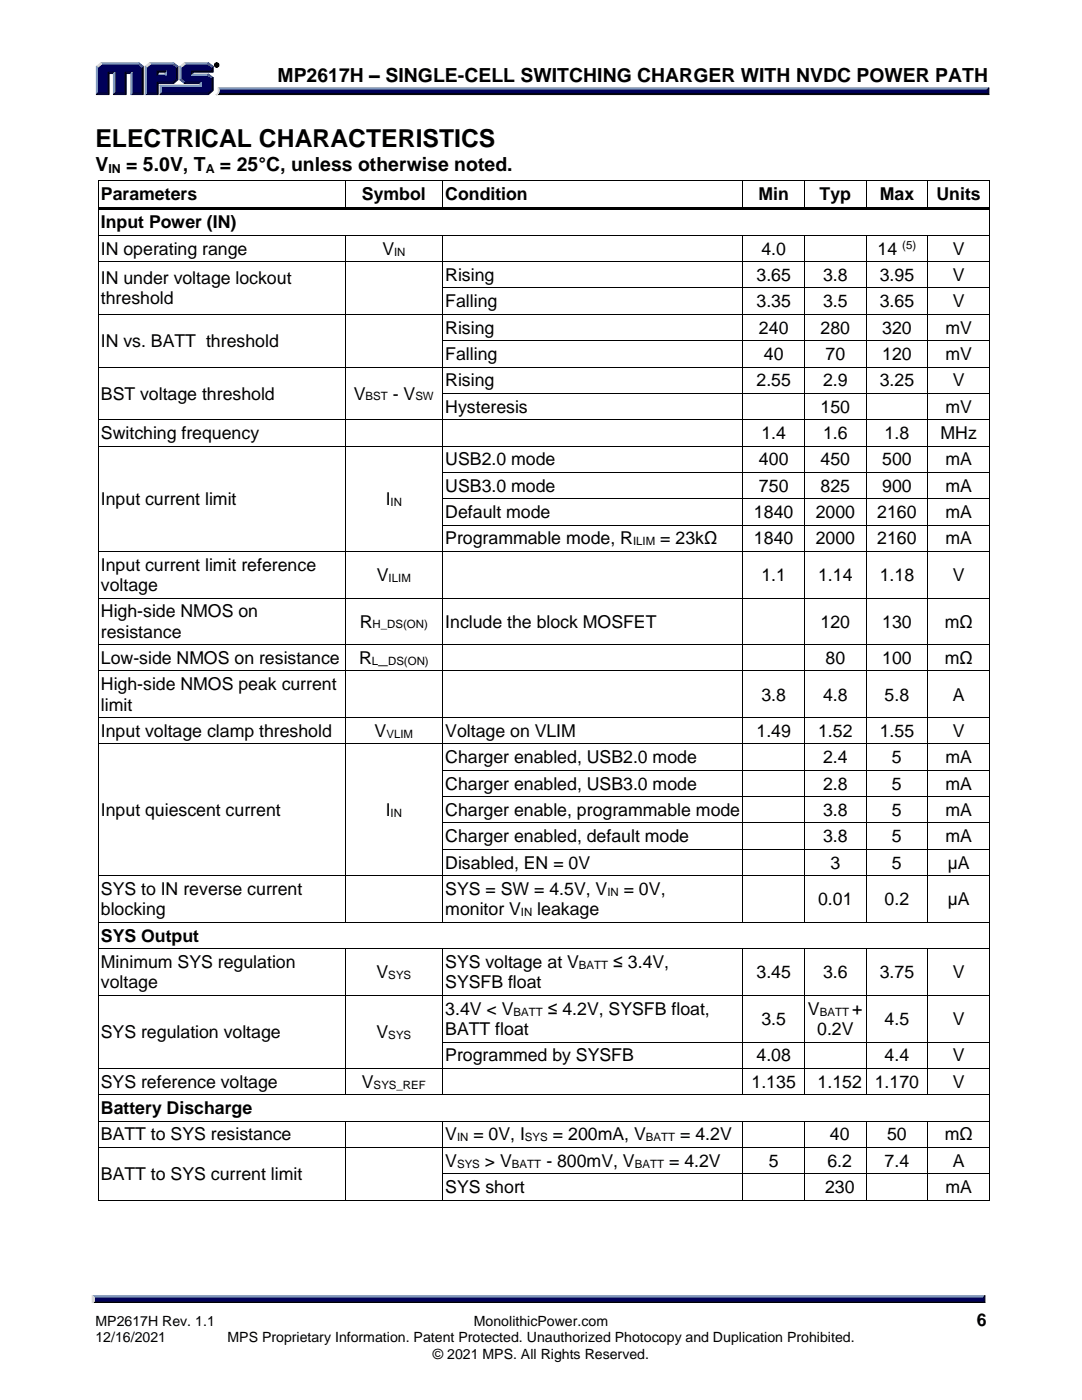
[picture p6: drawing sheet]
<svg xmlns="http://www.w3.org/2000/svg" width="216mm" height="279mm" viewBox="0 0 216 279" stroke-linecap="round" stroke-linejoin="round" font-family="sans-serif">
<defs><g id="words">
<text font-size="4.9" x="19" y="29.4">ELECTRICAL CHARACTERISTICS</text>
<g font-size="3.9">
<text x="55.4" y="16.3">MP2617H – SINGLE-CELL SWITCHING CHARGER WITH NVDC POWER PATH</text>
<text x="19" y="34.1">V</text>
<text x="25.2" y="34.1">= 5.0V, T</text>
<text x="43.9" y="34.1">= 25°C, unless otherwise noted.</text>
</g>
<g font-size="3.5">
<text x="20.1" y="40">Parameters</text>
<text x="72.2" y="40">Symbol</text>
<text x="88.8" y="40">Condition</text>
<text x="151.3" y="40">Min</text>
<text x="163.5" y="40">Typ</text>
<text x="175.5" y="40">Max</text>
<text x="186.9" y="40">Units</text>
<text x="20.1" y="45.6">Input Power (IN)</text>
<text x="20.1" y="50.8">IN operating range</text>
<text x="76.3" y="50.8">V</text>
<text x="151.9" y="50.8">4.0</text>
<text x="175.1" y="50.8">14</text>
<text x="190.1" y="50.8">V</text>
<text x="20.1" y="56.7">IN under voltage lockout</text>
<text x="88.8" y="56.1">Rising</text>
<text x="151" y="56.1">3.65</text>
<text x="164.2" y="56.1">3.8</text>
<text x="175.5" y="56.1">3.95</text>
<text x="190.1" y="56.1">V</text>
<text x="20.1" y="60.8">threshold</text>
<text x="88.8" y="61.3">Falling</text>
<text x="151" y="61.3">3.35</text>
<text x="164.2" y="61.3">3.5</text>
<text x="175.5" y="61.3">3.65</text>
<text x="190.1" y="61.3">V</text>
<text x="20.1" y="69.2">IN vs. BATT threshold</text>
<text x="88.8" y="66.6">Rising</text>
<text x="88.8" y="71.8">Falling</text>
<text x="151.4" y="66.6">240</text>
<text x="152.4" y="71.8">40</text>
<text x="163.7" y="66.6">280</text>
<text x="164.7" y="71.8">70</text>
<text x="176" y="66.6">320</text>
<text x="176" y="71.8">120</text>
<text x="188.6" y="66.6">mV</text>
<text x="188.6" y="71.8">mV</text>
<text x="88.8" y="77.1">Rising</text>
<text x="151" y="77.1">2.55</text>
<text x="164.2" y="77.1">2.9</text>
<text x="175.5" y="77.1">3.25</text>
<text x="190.1" y="77.1">V</text>
<text x="20.1" y="79.7">BST voltage threshold</text>
<text x="70.6" y="79.7">V</text>
<text x="78.4" y="79.7">- V</text>
<text x="88.8" y="82.4">Hysteresis</text>
<text x="163.7" y="82.4">150</text>
<text x="188.6" y="82.4">mV</text>
<text x="20.1" y="87.6">Switching frequency</text>
<text x="151.9" y="87.6">1.4</text>
<text x="164.2" y="87.6">1.6</text>
<text x="176.5" y="87.6">1.8</text>
<text x="187.7" y="87.6">MHz</text>
<text x="88.8" y="92.9">USB2.0 mode</text>
<text x="151.4" y="92.9">400</text>
<text x="163.7" y="92.9">450</text>
<text x="176" y="92.9">500</text>
<text x="188.6" y="92.9">mA</text>
<text x="20.1" y="100.8">Input current limit</text>
<text x="77" y="100.8">I</text>
<text x="88.8" y="98.1">USB3.0 mode</text>
<text x="151.4" y="98.1">750</text>
<text x="163.7" y="98.1">825</text>
<text x="176" y="98.1">900</text>
<text x="188.6" y="98.1">mA</text>
<text x="88.8" y="103.4">Default mode</text>
<text x="150.4" y="103.4">1840</text>
<text x="162.8" y="103.4">2000</text>
<text x="175" y="103.4">2160</text>
<text x="188.6" y="103.4">mA</text>
<text x="20.1" y="113.9">Input current limit reference</text>
<text x="88.8" y="108.7">Programmable mode, R</text>
<text x="131.7" y="108.7">= 23kΩ</text>
<text x="150.4" y="108.7">1840</text>
<text x="162.8" y="108.7">2000</text>
<text x="175" y="108.7">2160</text>
<text x="188.6" y="108.7">mA</text>
<text x="20.1" y="118">voltage</text>
<text x="75.2" y="115.9">V</text>
<text x="151.9" y="115.9">1.1</text>
<text x="163.3" y="115.9">1.14</text>
<text x="175.5" y="115.9">1.18</text>
<text x="190.1" y="115.9">V</text>
<text x="20.1" y="123.2">High-side NMOS on</text>
<text x="71.8" y="125.3">R</text>
<text x="88.8" y="125.3">Include the block MOSFET</text>
<text x="163.7" y="125.3">120</text>
<text x="176" y="125.3">130</text>
<text x="188.5" y="125.3">mΩ</text>
<text x="20.1" y="127.3">resistance</text>
<text x="20.1" y="132.5">Low-side NMOS on resistance</text>
<text x="20.1" y="137.8">High-side NMOS peak current</text>
<text x="71.6" y="132.5">R _</text>
<text x="164.7" y="132.5">80</text>
<text x="176" y="132.5">100</text>
<text x="188.5" y="132.5">mΩ</text>
<text x="20.1" y="141.8">limit</text>
<text x="151.9" y="139.8">3.8</text>
<text x="164.2" y="139.8">4.8</text>
<text x="176.5" y="139.8">5.8</text>
<text x="190.1" y="139.8">A</text>
<text x="20.1" y="147.1">Input voltage clamp threshold</text>
<text x="74.7" y="147.1">V</text>
<text x="88.8" y="147.1">Voltage on VLIM</text>
<text x="151" y="147.1">1.49</text>
<text x="163.3" y="147.1">1.52</text>
<text x="175.5" y="147.1">1.55</text>
<text x="190.1" y="147.1">V</text>
<text x="88.8" y="152.4">Charger enabled, USB2.0 mode</text>
<text x="164.2" y="152.4">2.4</text>
<text x="178" y="152.4">5</text>
<text x="188.6" y="152.4">mA</text>
<text x="88.8" y="157.6">Charger enabled, USB3.0 mode</text>
<text x="164.2" y="157.6">2.8</text>
<text x="178" y="157.6">5</text>
<text x="188.6" y="157.6">mA</text>
<text x="20.1" y="162.9">Input quiescent current</text>
<text x="77" y="162.9">I</text>
<text x="88.8" y="162.9">Charger enable, programmable mode</text>
<text x="164.2" y="162.9">3.8</text>
<text x="178" y="162.9">5</text>
<text x="188.6" y="162.9">mA</text>
<text x="88.8" y="168.1">Charger enabled, default mode</text>
<text x="88.8" y="173.4">Disabled, EN = 0V</text>
<text x="164.2" y="168.1">3.8</text>
<text x="165.7" y="173.4">3</text>
<text x="178" y="168.1">5</text>
<text x="178" y="173.4">5</text>
<text x="188.6" y="168.1">mA</text>
<text x="189.1" y="173.4">µA</text>
<text x="20.1" y="178.6">SYS to IN reverse current</text>
<text x="88.8" y="178.6">SYS = SW = 4.5V, V</text>
<text x="124.5" y="178.6">= 0V,</text>
<text x="20.1" y="182.7">blocking</text>
<text x="88.8" y="182.7">monitor V</text>
<text x="107.2" y="182.7">leakage</text>
<text x="163.3" y="180.7">0.01</text>
<text x="176.5" y="180.7">0.2</text>
<text x="189.1" y="180.7">µA</text>
<text x="20.1" y="188">SYS Output</text>
<text x="20.1" y="193.2">Minimum SYS regulation</text>
<text x="20.1" y="197.3">voltage</text>
<text x="75.1" y="195.2">V</text>
<text x="88.8" y="193.2">SYS voltage at V</text>
<text x="88.8" y="197.3">SYSFB float</text>
<text x="122.4" y="193.2">≤ 3.4V,</text>
<text x="151" y="195.2">3.45</text>
<text x="164.2" y="195.2">3.6</text>
<text x="175.5" y="195.2">3.75</text>
<text x="190.1" y="195.2">V</text>
<text x="88.8" y="202.5">3.4V &lt; V</text>
<text x="109.3" y="202.5">≤ 4.2V, SYSFB float,</text>
<text x="161.2" y="202.5">V</text>
<text x="170.1" y="202.5">+</text>
<text x="20.1" y="207.2">SYS regulation voltage</text>
<text x="75.1" y="207.2">V</text>
<text x="88.8" y="206.6">BATT float</text>
<text x="151.9" y="204.5">3.5</text>
<text x="163.1" y="206.6">0.2V</text>
<text x="176.5" y="204.5">4.5</text>
<text x="190.1" y="204.5">V</text>
<text x="88.8" y="211.8">Programmed by SYSFB</text>
<text x="151" y="211.8">4.08</text>
<text x="176.5" y="211.8">4.4</text>
<text x="190.1" y="211.8">V</text>
<text x="20.1" y="217.1">SYS reference voltage</text>
<text x="72.2" y="217.1">V</text>
<text x="150" y="217.1">1.135</text>
<text x="163.1" y="217.1">1.152</text>
<text x="174.6" y="217.1">1.170</text>
<text x="190.1" y="217.1">V</text>
<text x="20.1" y="222.4">Battery Discharge</text>
<text x="20.1" y="227.6">BATT to SYS resistance</text>
<text x="88.8" y="227.6">V</text>
<text x="94.5" y="227.6">= 0V, I</text>
<text x="110.3" y="227.6">= 200mA, V</text>
<text x="135.7" y="227.6">= 4.2V</text>
<text x="165.6" y="227.6">40</text>
<text x="177" y="227.6">50</text>
<text x="188.5" y="227.6">mΩ</text>
<text x="88.8" y="232.9">V</text>
<text x="96.7" y="232.9">&gt; V</text>
<text x="109" y="232.9">- 800mV, V</text>
<text x="133.5" y="232.9">= 4.2V</text>
<text x="153.4" y="232.9">5</text>
<text x="165.1" y="232.9">6.2</text>
<text x="176.5" y="232.9">7.4</text>
<text x="190.1" y="232.9">A</text>
<text x="20.1" y="235.5">BATT to SYS current limit</text>
<text x="88.8" y="238.1">SYS short</text>
<text x="164.6" y="238.1">230</text>
<text x="188.6" y="238.1">mA</text>
<text x="194.9" y="264.5">6</text>
</g>
<g font-size="2.8">
<text x="19" y="264.5">MP2617H Rev. 1.1</text>
<text x="19" y="267.9">12/16/2021</text>
<text x="45.4" y="267.9">MPS Proprietary Information. Patent Protected. Unauthorized Photocopy and Duplication Prohibited.</text>
<text x="94.6" y="264.5">MonolithicPower.com</text>
<text x="86.4" y="271.2">© 2021 MPS. All Rights Reserved.</text>
</g>
<g font-size="2.5">
<text x="21.6" y="34.5">IN</text>
<text x="41.1" y="34.5">A</text>
</g>
<g font-size="2.3">
<text x="78.6" y="51">IN</text>
<text x="180" y="49.6">(5)</text>
<text x="72.9" y="79.9">BST</text>
<text x="82.9" y="79.9">SW</text>
<text x="77.9" y="100.9">IN</text>
<text x="126.3" y="108.8">ILIM</text>
<text x="77.5" y="116.1">ILIM</text>
<text x="74.3" y="125.4">H_DS(ON)</text>
<text x="74.2" y="132.7">L</text>
<text x="77.4" y="132.7">DS(ON)</text>
<text x="77.1" y="147.3">VLIM</text>
<text x="77.9" y="163">IN</text>
<text x="121.2" y="178.8">IN</text>
<text x="104" y="182.9">IN</text>
<text x="77.5" y="195.4">SYS</text>
<text x="115.5" y="193.4">BATT</text>
<text x="102.5" y="202.7">BATT</text>
<text x="163.6" y="202.7">BATT</text>
<text x="77.5" y="207.3">SYS</text>
<text x="74.6" y="217.3">SYS_REF</text>
<text x="91.2" y="227.8">IN</text>
<text x="104.7" y="227.8">SYS</text>
<text x="128.9" y="227.8">BATT</text>
<text x="91.2" y="233">SYS</text>
<text x="102.1" y="233">BATT</text>
<text x="126.7" y="233">BATT</text>
</g>
</g></defs>
<g fill="#000" stroke="#000" stroke-width=".2">
<path d="M43.7 18.2h153.2l.4 .7h-154.1a.67 .67 0 0 0 .5-.7zM18.9 259.3h177.2l.4 .7h-178.1z"/>
<path d="M42.8 13a.46 .46 0 0 1 .9 0 .46 .46 0 0 1-.9 0zM42.9 13a.37 .37 0 0 0 .7 0 .37 .37 0 0 0-.7 0zM43.1 12.7h.3l.1 .5-.3-.2-.1 .2zM43.2 12.8l.1 .2v-.2z"/>
</g>
<g fill="#8099bf" stroke="#8099bf" stroke-width=".2">
<path d="M18.4 258.6h178.1l-.4 .7h-177.2z"/>
<path d="M43.6 17.5h153.7l-.4 .7h-153.2z"/>
<path d="M31.6 14.8h1.3l.3 .3h-1.9z"/>
<path d="M36.8 12.5h4.8l-.2 .3h-4.4z"/>
<path d="M35.9 13.2l.3 .2v2.4l-.3 .1z"/>
<path d="M31.9 17h8v-.3l.3-.3v.9h-8z"/>
<path d="M31.9 17l.3 .3v1.3l-.3 .3z"/>
<path d="M38.5 14.8h3.1l-.2 .3h-3.2z"/>
<path d="M29.8 12.5h4.8l-.2 .3h-4.4z"/>
<path d="M29 13.2l.2 .2v5.2l-.2 .3z"/>
<path d="M33.2 14.1v1l-.3-.3v-.4z"/>
<path d="M20.1 12.5h7.6l-.2 .3h-7.2z"/>
<path d="M19.2 13.2l.3 .2v5.2l-.3 .3z"/>
<path d="M22.6 14.7l.3-.3v4.2l-.3 .3z"/>
<path d="M26.1 14.7l.3-.3v4.2l-.3 .3z"/>
</g>
<g fill="#000026" stroke="#000026" stroke-width=".2">
<path d="M196.5 258.6v1.4l-.4-.3v-.6z"/>
<path d="M197.3 17.5v1.4l-.4-.4v-.5z"/>
<path d="M37 16.4h3.2l-.3 .3h-3.1z"/>
<path d="M38.2 14.1h4.1v-.7l.2-.2v1.2h-4v.4l-.3 .3z"/>
<path d="M32.2 18.6h9.2l.9-.7v-2.3l.2-.1v2.6l-.9 .8h-9.7z"/>
<path d="M31.3 16.4h3.1l.8-.6v-2.4l.3-.2v2.7l-.9 .8h-3v2.2h-2.6l.2-.3h2.1z"/>
<path d="M31.3 14.1h1.9l-.3 .3h-1.3v.4l-.3 .3z"/>
<path d="M28.3 13.4l.3-.2v5.7h-2.5l.3-.3h1.9z"/>
<path d="M21.5 14.4h1.4l-.3 .3h-.8v4.2h-2.6l.3-.3h2z"/>
<path d="M24.9 14.4h1.5l-.3 .3h-.9v4.2h-2.6l.3-.3h2z"/>
</g>
<g fill="#000059" stroke="#000059" stroke-width=".2">
<path d="M18.9 259.1h177.2v.6h-177.2z"/>
<path d="M43.8 18h153.1v.5h-153.2z"/>
<path d="M19.5 13.4l.8-.6h7.2l.8 .6v5.2h-1.9v-4.2h-1.5v4.2h-2v-4.2h-1.4v4.2h-2z"/>
<path d="M29.2 13.4l.8-.6h2.2v1.3h-.9v1h1.9v-1h-1.3v-1.3h2.5l.8 .6v2.4l-.8 .6h-3.1v2.2h-2.1z"/>
<path d="M32.1 17.3h8.1v-.9h-3.2l-.8-.6v-2.4l.8-.6h4.4l.9 .6v.7h-4.1v1h3.2l.9 .5v2.3l-.9 .7h-9.3z"/>
</g>
<g fill="#d9d9d9" stroke="#d9d9d9" stroke-width=".2">
<path d="M18.4 258.6l.5 .5v.5l-.5 .4z"/>
<path d="M43.6 17.5l.2 .5a.81 .81 0 0 1-.7 .9 1.13 1.13 0 0 0 .5-1.4z"/>
<path d="M35.9 13.2l.9-.7 .2 .3-.8 .6z"/>
<path d="M29 13.2l.8-.7 .2 .3-.8 .6z"/>
<path d="M19.2 13.2l.9-.7 .2 .3-.8 .6z"/>
</g>
<g fill="#1a5999" stroke="#1a5999" stroke-width=".2">
<path d="M35.9 15.9l.3-.1 .8 .6-.2 .3z"/>
<path d="M41.6 14.8l.9 .7-.2 .1-.9-.5z"/>
<path d="M34.6 12.5l.9 .7-.3 .2-.8-.6z"/>
<path d="M27.7 12.5l.9 .7-.3 .2-.8-.6z"/>
<path d="M41.6 12.5l.9 .7-.2 .2-.9-.6z"/>
</g>
<g fill="#000">
<path d="M19.6 36h.1v.7h-.1z" fill-rule="evenodd"/>
<path d="M19.6 36h.1v.2h-.1z" fill-rule="evenodd"/>
<path d="M68.8 36.2h.1v.5h-.1z" fill-rule="evenodd"/>
<path d="M68.8 36h.1v.2h-.1z" fill-rule="evenodd"/>
<path d="M88.3 36.2h.1v.5h-.1z" fill-rule="evenodd"/>
<path d="M88.3 36h.1v.2h-.1z" fill-rule="evenodd"/>
<path d="M148.2 36.2h.1v.5h-.1z" fill-rule="evenodd"/>
<path d="M148.2 36h.1v.2h-.1z" fill-rule="evenodd"/>
<path d="M160.4 36.2h.2v.5h-.2z" fill-rule="evenodd"/>
<path d="M160.4 36h.2v.2h-.2z" fill-rule="evenodd"/>
<path d="M172.8 36.2h.1v.5h-.1z" fill-rule="evenodd"/>
<path d="M172.8 36h.1v.2h-.1z" fill-rule="evenodd"/>
<path d="M185.1 36.2h.1v.5h-.1z" fill-rule="evenodd"/>
<path d="M185.1 36h.1v.2h-.1z" fill-rule="evenodd"/>
<path d="M197.4 36h.1v.7h-.1z" fill-rule="evenodd"/>
<path d="M197.4 36h.1v.2h-.1z" fill-rule="evenodd"/>
<path d="M19.6 41.3h.1v1h-.1z" fill-rule="evenodd"/>
<path d="M19.6 46.9h.1v.7h-.1z" fill-rule="evenodd"/>
<path d="M19.6 52.1h.1v.7h-.1z" fill-rule="evenodd"/>
<path d="M19.6 57.4h.1v.7h-.1z" fill-rule="evenodd"/>
<path d="M19.7 41.3h49.1v.5h-49.1z" fill-rule="evenodd"/>
<path d="M68.8 41.3h.5v.5h-.5z" fill-rule="evenodd"/>
<path d="M68.8 47h.1v.6h-.1z" fill-rule="evenodd"/>
<path d="M68.8 46.9h.1v.1h-.1z" fill-rule="evenodd"/>
<path d="M68.8 52.1h.1v.7h-.1z" fill-rule="evenodd"/>
<path d="M68.8 57.4h.1v.7h-.1z" fill-rule="evenodd"/>
<path d="M69.3 41.3h19v.5h-19z" fill-rule="evenodd"/>
<path d="M88.3 41.3h.5v.5h-.5z" fill-rule="evenodd"/>
<path d="M88.3 47h.1v.6h-.1z" fill-rule="evenodd"/>
<path d="M88.3 46.9h.1v.1h-.1z" fill-rule="evenodd"/>
<path d="M88.3 52.1h.1v.7h-.1z" fill-rule="evenodd"/>
<path d="M88.3 57.4h.1v.7h-.1z" fill-rule="evenodd"/>
<path d="M88.8 41.3h59.4v.5h-59.4z" fill-rule="evenodd"/>
<path d="M148.2 41.3h.5v.5h-.5z" fill-rule="evenodd"/>
<path d="M148.2 47h.1v.6h-.1z" fill-rule="evenodd"/>
<path d="M148.2 46.9h.1v.1h-.1z" fill-rule="evenodd"/>
<path d="M148.2 52.1h.1v.7h-.1z" fill-rule="evenodd"/>
<path d="M148.2 57.4h.1v.7h-.1z" fill-rule="evenodd"/>
<path d="M148.7 41.3h11.7v.5h-11.7z" fill-rule="evenodd"/>
<path d="M160.4 41.3h.6v.5h-.6z" fill-rule="evenodd"/>
<path d="M160.4 47h.2v.6h-.2z" fill-rule="evenodd"/>
<path d="M160.4 46.9h.2v.1h-.2z" fill-rule="evenodd"/>
<path d="M160.4 52.1h.2v.7h-.2z" fill-rule="evenodd"/>
<path d="M160.4 57.4h.2v.7h-.2z" fill-rule="evenodd"/>
<path d="M161 41.3h11.8v.5h-11.8z" fill-rule="evenodd"/>
<path d="M172.8 41.3h.5v.5h-.5z" fill-rule="evenodd"/>
<path d="M172.8 47h.1v.6h-.1z" fill-rule="evenodd"/>
<path d="M172.8 46.9h.1v.1h-.1z" fill-rule="evenodd"/>
<path d="M172.8 52.1h.1v.7h-.1z" fill-rule="evenodd"/>
<path d="M172.8 57.4h.1v.7h-.1z" fill-rule="evenodd"/>
<path d="M173.3 41.3h11.8v.5h-11.8z" fill-rule="evenodd"/>
<path d="M185.1 41.3h.5v.5h-.5z" fill-rule="evenodd"/>
<path d="M185.1 47h.1v.6h-.1z" fill-rule="evenodd"/>
<path d="M185.1 46.9h.1v.1h-.1z" fill-rule="evenodd"/>
<path d="M185.1 52.1h.1v.7h-.1z" fill-rule="evenodd"/>
<path d="M185.1 57.4h.1v.7h-.1z" fill-rule="evenodd"/>
<path d="M185.6 41.3h11.8v.5h-11.8z" fill-rule="evenodd"/>
<path d="M197.4 41.3h.1v1h-.1z" fill-rule="evenodd"/>
<path d="M197.4 46.9h.1v.7h-.1z" fill-rule="evenodd"/>
<path d="M197.4 52.1h.1v.7h-.1z" fill-rule="evenodd"/>
<path d="M197.4 57.4h.1v.7h-.1z" fill-rule="evenodd"/>
<path d="M19.6 62.6h.1v.7h-.1z" fill-rule="evenodd"/>
<path d="M19.6 67.9h.1v.7h-.1z" fill-rule="evenodd"/>
<path d="M19.6 73.2h.1v.7h-.1z" fill-rule="evenodd"/>
<path d="M19.6 78.4h.1v.7h-.1z" fill-rule="evenodd"/>
<path d="M68.8 62.6h.1v.7h-.1z" fill-rule="evenodd"/>
<path d="M68.8 67.9h.1v.7h-.1z" fill-rule="evenodd"/>
<path d="M68.8 73.2h.1v.7h-.1z" fill-rule="evenodd"/>
<path d="M68.8 78.4h.1v.7h-.1z" fill-rule="evenodd"/>
<path d="M88.3 62.6h.1v.7h-.1z" fill-rule="evenodd"/>
<path d="M88.3 67.9h.1v.7h-.1z" fill-rule="evenodd"/>
<path d="M88.3 73.2h.1v.7h-.1z" fill-rule="evenodd"/>
<path d="M88.3 78.4h.1v.7h-.1z" fill-rule="evenodd"/>
<path d="M148.2 62.6h.1v.7h-.1z" fill-rule="evenodd"/>
<path d="M148.2 67.9h.1v.7h-.1z" fill-rule="evenodd"/>
<path d="M148.2 73.2h.1v.7h-.1z" fill-rule="evenodd"/>
<path d="M148.2 78.4h.1v.7h-.1z" fill-rule="evenodd"/>
<path d="M160.4 62.6h.2v.7h-.2z" fill-rule="evenodd"/>
<path d="M160.4 67.9h.2v.7h-.2z" fill-rule="evenodd"/>
<path d="M160.4 73.2h.2v.7h-.2z" fill-rule="evenodd"/>
<path d="M160.4 78.4h.2v.7h-.2z" fill-rule="evenodd"/>
<path d="M172.8 62.6h.1v.7h-.1z" fill-rule="evenodd"/>
<path d="M172.8 67.9h.1v.7h-.1z" fill-rule="evenodd"/>
<path d="M172.8 73.2h.1v.7h-.1z" fill-rule="evenodd"/>
<path d="M172.8 78.4h.1v.7h-.1z" fill-rule="evenodd"/>
<path d="M185.1 62.6h.1v.7h-.1z" fill-rule="evenodd"/>
<path d="M185.1 67.9h.1v.7h-.1z" fill-rule="evenodd"/>
<path d="M185.1 73.2h.1v.7h-.1z" fill-rule="evenodd"/>
<path d="M185.1 78.4h.1v.7h-.1z" fill-rule="evenodd"/>
<path d="M197.4 62.6h.1v.7h-.1z" fill-rule="evenodd"/>
<path d="M197.4 67.9h.1v.7h-.1z" fill-rule="evenodd"/>
<path d="M197.4 73.2h.1v.7h-.1z" fill-rule="evenodd"/>
<path d="M197.4 78.4h.1v.7h-.1z" fill-rule="evenodd"/>
<path d="M19.6 83.7h.1v.7h-.1z" fill-rule="evenodd"/>
<path d="M19.6 88.9h.1v.7h-.1z" fill-rule="evenodd"/>
<path d="M19.6 94.2h.1v.7h-.1z" fill-rule="evenodd"/>
<path d="M68.8 83.7h.1v.7h-.1z" fill-rule="evenodd"/>
<path d="M68.8 88.9h.1v.7h-.1z" fill-rule="evenodd"/>
<path d="M68.8 94.2h.1v.7h-.1z" fill-rule="evenodd"/>
<path d="M88.3 83.7h.1v.7h-.1z" fill-rule="evenodd"/>
<path d="M88.3 88.9h.1v.7h-.1z" fill-rule="evenodd"/>
<path d="M88.3 94.2h.1v.7h-.1z" fill-rule="evenodd"/>
<path d="M148.2 83.7h.1v.7h-.1z" fill-rule="evenodd"/>
<path d="M148.2 88.9h.1v.7h-.1z" fill-rule="evenodd"/>
<path d="M148.2 94.2h.1v.7h-.1z" fill-rule="evenodd"/>
<path d="M160.4 83.7h.2v.7h-.2z" fill-rule="evenodd"/>
<path d="M160.4 88.9h.2v.7h-.2z" fill-rule="evenodd"/>
<path d="M160.4 94.2h.2v.7h-.2z" fill-rule="evenodd"/>
<path d="M172.8 83.7h.1v.7h-.1z" fill-rule="evenodd"/>
<path d="M172.8 88.9h.1v.7h-.1z" fill-rule="evenodd"/>
<path d="M172.8 94.2h.1v.7h-.1z" fill-rule="evenodd"/>
<path d="M185.1 83.7h.1v.7h-.1z" fill-rule="evenodd"/>
<path d="M185.1 88.9h.1v.7h-.1z" fill-rule="evenodd"/>
<path d="M185.1 94.2h.1v.7h-.1z" fill-rule="evenodd"/>
<path d="M197.4 83.7h.1v.7h-.1z" fill-rule="evenodd"/>
<path d="M197.4 88.9h.1v.7h-.1z" fill-rule="evenodd"/>
<path d="M197.4 94.2h.1v.7h-.1z" fill-rule="evenodd"/>
<path d="M19.6 99.4h.1v.7h-.1z" fill-rule="evenodd"/>
<path d="M19.6 104.7h.1v.7h-.1z" fill-rule="evenodd"/>
<path d="M19.6 109.9h.1v.7h-.1z" fill-rule="evenodd"/>
<path d="M19.6 119.3h.1v.7h-.1z" fill-rule="evenodd"/>
<path d="M68.8 99.4h.1v.7h-.1z" fill-rule="evenodd"/>
<path d="M68.8 104.7h.1v.7h-.1z" fill-rule="evenodd"/>
<path d="M68.8 109.9h.1v.7h-.1z" fill-rule="evenodd"/>
<path d="M68.8 119.3h.1v.7h-.1z" fill-rule="evenodd"/>
<path d="M88.3 99.4h.1v.7h-.1z" fill-rule="evenodd"/>
<path d="M88.3 104.7h.1v.7h-.1z" fill-rule="evenodd"/>
<path d="M88.3 109.9h.1v.7h-.1z" fill-rule="evenodd"/>
<path d="M88.3 119.3h.1v.7h-.1z" fill-rule="evenodd"/>
<path d="M148.2 99.4h.1v.7h-.1z" fill-rule="evenodd"/>
<path d="M148.2 104.7h.1v.7h-.1z" fill-rule="evenodd"/>
<path d="M148.2 109.9h.1v.7h-.1z" fill-rule="evenodd"/>
<path d="M148.2 119.3h.1v.7h-.1z" fill-rule="evenodd"/>
<path d="M160.4 99.4h.2v.7h-.2z" fill-rule="evenodd"/>
<path d="M160.4 104.7h.2v.7h-.2z" fill-rule="evenodd"/>
<path d="M160.4 109.9h.2v.7h-.2z" fill-rule="evenodd"/>
<path d="M160.4 119.3h.2v.7h-.2z" fill-rule="evenodd"/>
<path d="M172.8 99.4h.1v.7h-.1z" fill-rule="evenodd"/>
<path d="M172.8 104.7h.1v.7h-.1z" fill-rule="evenodd"/>
<path d="M172.8 109.9h.1v.7h-.1z" fill-rule="evenodd"/>
<path d="M172.8 119.3h.1v.7h-.1z" fill-rule="evenodd"/>
<path d="M185.1 99.4h.1v.7h-.1z" fill-rule="evenodd"/>
<path d="M185.1 104.7h.1v.7h-.1z" fill-rule="evenodd"/>
<path d="M185.1 109.9h.1v.7h-.1z" fill-rule="evenodd"/>
<path d="M185.1 119.3h.1v.7h-.1z" fill-rule="evenodd"/>
<path d="M197.4 99.4h.1v.7h-.1z" fill-rule="evenodd"/>
<path d="M197.4 104.7h.1v.7h-.1z" fill-rule="evenodd"/>
<path d="M197.4 109.9h.1v.7h-.1z" fill-rule="evenodd"/>
<path d="M197.4 119.3h.1v.7h-.1z" fill-rule="evenodd"/>
<path d="M19.6 128.6h.1v.7h-.1z" fill-rule="evenodd"/>
<path d="M19.6 133.8h.1v.7h-.1z" fill-rule="evenodd"/>
<path d="M68.8 128.6h.1v.7h-.1z" fill-rule="evenodd"/>
<path d="M68.8 133.8h.1v.7h-.1z" fill-rule="evenodd"/>
<path d="M88.3 128.6h.1v.7h-.1z" fill-rule="evenodd"/>
<path d="M88.3 133.8h.1v.7h-.1z" fill-rule="evenodd"/>
<path d="M148.2 128.6h.1v.7h-.1z" fill-rule="evenodd"/>
<path d="M148.2 133.8h.1v.7h-.1z" fill-rule="evenodd"/>
<path d="M160.4 128.6h.2v.7h-.2z" fill-rule="evenodd"/>
<path d="M160.4 133.8h.2v.7h-.2z" fill-rule="evenodd"/>
<path d="M172.8 128.6h.1v.7h-.1z" fill-rule="evenodd"/>
<path d="M172.8 133.8h.1v.7h-.1z" fill-rule="evenodd"/>
<path d="M185.1 128.6h.1v.7h-.1z" fill-rule="evenodd"/>
<path d="M185.1 133.8h.1v.7h-.1z" fill-rule="evenodd"/>
<path d="M197.4 128.6h.1v.7h-.1z" fill-rule="evenodd"/>
<path d="M197.4 133.8h.1v.7h-.1z" fill-rule="evenodd"/>
<path d="M19.6 143.1h.1v.7h-.1z" fill-rule="evenodd"/>
<path d="M19.6 148.4h.1v.7h-.1z" fill-rule="evenodd"/>
<path d="M19.6 153.7h.1v.7h-.1z" fill-rule="evenodd"/>
<path d="M19.6 158.9h.1v.7h-.1z" fill-rule="evenodd"/>
<path d="M68.8 143.1h.1v.7h-.1z" fill-rule="evenodd"/>
<path d="M68.8 148.4h.1v.7h-.1z" fill-rule="evenodd"/>
<path d="M68.8 153.7h.1v.7h-.1z" fill-rule="evenodd"/>
<path d="M68.8 158.9h.1v.7h-.1z" fill-rule="evenodd"/>
<path d="M88.3 143.1h.1v.7h-.1z" fill-rule="evenodd"/>
<path d="M88.3 148.4h.1v.7h-.1z" fill-rule="evenodd"/>
<path d="M88.3 153.7h.1v.7h-.1z" fill-rule="evenodd"/>
<path d="M88.3 158.9h.1v.7h-.1z" fill-rule="evenodd"/>
<path d="M148.2 143.1h.1v.7h-.1z" fill-rule="evenodd"/>
<path d="M148.2 148.4h.1v.7h-.1z" fill-rule="evenodd"/>
<path d="M148.2 153.7h.1v.7h-.1z" fill-rule="evenodd"/>
<path d="M148.2 158.9h.1v.7h-.1z" fill-rule="evenodd"/>
<path d="M160.4 143.1h.2v.7h-.2z" fill-rule="evenodd"/>
<path d="M160.4 148.4h.2v.7h-.2z" fill-rule="evenodd"/>
<path d="M160.4 153.7h.2v.7h-.2z" fill-rule="evenodd"/>
<path d="M160.4 158.9h.2v.7h-.2z" fill-rule="evenodd"/>
<path d="M172.8 143.1h.1v.7h-.1z" fill-rule="evenodd"/>
<path d="M172.8 148.4h.1v.7h-.1z" fill-rule="evenodd"/>
<path d="M172.8 153.7h.1v.7h-.1z" fill-rule="evenodd"/>
<path d="M172.8 158.9h.1v.7h-.1z" fill-rule="evenodd"/>
<path d="M185.1 143.1h.1v.7h-.1z" fill-rule="evenodd"/>
<path d="M185.1 148.4h.1v.7h-.1z" fill-rule="evenodd"/>
<path d="M185.1 153.7h.1v.7h-.1z" fill-rule="evenodd"/>
<path d="M185.1 158.9h.1v.7h-.1z" fill-rule="evenodd"/>
<path d="M197.4 143.1h.1v.7h-.1z" fill-rule="evenodd"/>
<path d="M197.4 148.4h.1v.7h-.1z" fill-rule="evenodd"/>
<path d="M197.4 153.7h.1v.7h-.1z" fill-rule="evenodd"/>
<path d="M197.4 158.9h.1v.7h-.1z" fill-rule="evenodd"/>
<path d="M19.6 164.2h.1v.7h-.1z" fill-rule="evenodd"/>
<path d="M19.6 169.4h.1v.7h-.1z" fill-rule="evenodd"/>
<path d="M19.6 174.7h.1v.7h-.1z" fill-rule="evenodd"/>
<path d="M68.8 164.2h.1v.7h-.1z" fill-rule="evenodd"/>
<path d="M68.8 169.4h.1v.7h-.1z" fill-rule="evenodd"/>
<path d="M68.8 174.7h.1v.7h-.1z" fill-rule="evenodd"/>
<path d="M88.3 164.2h.1v.7h-.1z" fill-rule="evenodd"/>
<path d="M88.3 169.4h.1v.7h-.1z" fill-rule="evenodd"/>
<path d="M88.3 174.7h.1v.7h-.1z" fill-rule="evenodd"/>
<path d="M148.2 164.2h.1v.7h-.1z" fill-rule="evenodd"/>
<path d="M148.2 169.4h.1v.7h-.1z" fill-rule="evenodd"/>
<path d="M148.2 174.7h.1v.7h-.1z" fill-rule="evenodd"/>
<path d="M160.4 164.2h.2v.7h-.2z" fill-rule="evenodd"/>
<path d="M160.4 169.4h.2v.7h-.2z" fill-rule="evenodd"/>
<path d="M160.4 174.7h.2v.7h-.2z" fill-rule="evenodd"/>
<path d="M172.8 164.2h.1v.7h-.1z" fill-rule="evenodd"/>
<path d="M172.8 169.4h.1v.7h-.1z" fill-rule="evenodd"/>
<path d="M172.8 174.7h.1v.7h-.1z" fill-rule="evenodd"/>
<path d="M185.1 164.2h.1v.7h-.1z" fill-rule="evenodd"/>
<path d="M185.1 169.4h.1v.7h-.1z" fill-rule="evenodd"/>
<path d="M185.1 174.7h.1v.7h-.1z" fill-rule="evenodd"/>
<path d="M197.4 164.2h.1v.7h-.1z" fill-rule="evenodd"/>
<path d="M197.4 169.4h.1v.7h-.1z" fill-rule="evenodd"/>
<path d="M197.4 174.7h.1v.7h-.1z" fill-rule="evenodd"/>
<path d="M19.6 184h.1v.7h-.1z" fill-rule="evenodd"/>
<path d="M19.6 189.2h.1v.7h-.1z" fill-rule="evenodd"/>
<path d="M19.6 198.6h.1v.7h-.1z" fill-rule="evenodd"/>
<path d="M68.8 184h.1v.2h-.1z" fill-rule="evenodd"/>
<path d="M68.8 189.4h.1v.5h-.1z" fill-rule="evenodd"/>
<path d="M68.8 189.2h.1v.2h-.1z" fill-rule="evenodd"/>
<path d="M68.8 198.6h.1v.7h-.1z" fill-rule="evenodd"/>
<path d="M88.3 184h.1v.2h-.1z" fill-rule="evenodd"/>
<path d="M88.3 189.4h.1v.5h-.1z" fill-rule="evenodd"/>
<path d="M88.3 189.2h.1v.2h-.1z" fill-rule="evenodd"/>
<path d="M88.3 198.6h.1v.7h-.1z" fill-rule="evenodd"/>
<path d="M148.2 184h.1v.2h-.1z" fill-rule="evenodd"/>
<path d="M148.2 189.4h.1v.5h-.1z" fill-rule="evenodd"/>
<path d="M148.2 189.2h.1v.2h-.1z" fill-rule="evenodd"/>
<path d="M148.2 198.6h.1v.7h-.1z" fill-rule="evenodd"/>
<path d="M160.4 184h.2v.2h-.2z" fill-rule="evenodd"/>
<path d="M160.4 189.4h.2v.5h-.2z" fill-rule="evenodd"/>
<path d="M160.4 189.2h.2v.2h-.2z" fill-rule="evenodd"/>
<path d="M160.4 198.6h.2v.7h-.2z" fill-rule="evenodd"/>
<path d="M172.8 184h.1v.2h-.1z" fill-rule="evenodd"/>
<path d="M172.8 189.4h.1v.5h-.1z" fill-rule="evenodd"/>
<path d="M172.8 189.2h.1v.2h-.1z" fill-rule="evenodd"/>
<path d="M172.8 198.6h.1v.7h-.1z" fill-rule="evenodd"/>
<path d="M185.1 184h.1v.2h-.1z" fill-rule="evenodd"/>
<path d="M185.1 189.4h.1v.5h-.1z" fill-rule="evenodd"/>
<path d="M185.1 189.2h.1v.2h-.1z" fill-rule="evenodd"/>
<path d="M185.1 198.6h.1v.7h-.1z" fill-rule="evenodd"/>
<path d="M197.4 184h.1v.7h-.1z" fill-rule="evenodd"/>
<path d="M197.4 189.2h.1v.7h-.1z" fill-rule="evenodd"/>
<path d="M197.4 198.6h.1v.7h-.1z" fill-rule="evenodd"/>
<path d="M19.6 207.9h.1v.7h-.1z" fill-rule="evenodd"/>
<path d="M19.6 213.1h.1v.7h-.1z" fill-rule="evenodd"/>
<path d="M19.6 218.4h.1v.7h-.1z" fill-rule="evenodd"/>
<path d="M68.8 207.9h.1v.7h-.1z" fill-rule="evenodd"/>
<path d="M68.8 213.1h.1v.7h-.1z" fill-rule="evenodd"/>
<path d="M68.8 218.4h.1v.2h-.1z" fill-rule="evenodd"/>
<path d="M88.3 207.9h.1v.7h-.1z" fill-rule="evenodd"/>
<path d="M88.3 213.1h.1v.7h-.1z" fill-rule="evenodd"/>
<path d="M88.3 218.4h.1v.2h-.1z" fill-rule="evenodd"/>
<path d="M148.2 207.9h.1v.7h-.1z" fill-rule="evenodd"/>
<path d="M148.2 213.1h.1v.7h-.1z" fill-rule="evenodd"/>
<path d="M148.2 218.4h.1v.2h-.1z" fill-rule="evenodd"/>
<path d="M160.4 207.9h.2v.7h-.2z" fill-rule="evenodd"/>
<path d="M160.4 213.1h.2v.7h-.2z" fill-rule="evenodd"/>
<path d="M160.4 218.4h.2v.2h-.2z" fill-rule="evenodd"/>
<path d="M172.8 207.9h.1v.7h-.1z" fill-rule="evenodd"/>
<path d="M172.8 213.1h.1v.7h-.1z" fill-rule="evenodd"/>
<path d="M172.8 218.4h.1v.2h-.1z" fill-rule="evenodd"/>
<path d="M185.1 207.9h.1v.7h-.1z" fill-rule="evenodd"/>
<path d="M185.1 213.1h.1v.7h-.1z" fill-rule="evenodd"/>
<path d="M185.1 218.4h.1v.2h-.1z" fill-rule="evenodd"/>
<path d="M197.4 207.9h.1v.7h-.1z" fill-rule="evenodd"/>
<path d="M197.4 213.1h.1v.7h-.1z" fill-rule="evenodd"/>
<path d="M197.4 218.4h.1v.7h-.1z" fill-rule="evenodd"/>
<path d="M19.6 223.6h.1v.7h-.1z" fill-rule="evenodd"/>
<path d="M19.6 228.9h.1v.7h-.1z" fill-rule="evenodd"/>
<path d="M19.6 234.2h.1v.7h-.1z" fill-rule="evenodd"/>
<path d="M19.6 239.4h.1v.2h-.1z" fill-rule="evenodd"/>
<path d="M19.6 239.4h.1v.2h-.1z" fill-rule="evenodd"/>
<path d="M68.8 223.8h.1v.5h-.1z" fill-rule="evenodd"/>
<path d="M68.8 223.6h.1v.2h-.1z" fill-rule="evenodd"/>
<path d="M68.8 228.9h.1v.7h-.1z" fill-rule="evenodd"/>
<path d="M68.8 234.2h.1v.7h-.1z" fill-rule="evenodd"/>
<path d="M68.8 239.4h.1v.2h-.1z" fill-rule="evenodd"/>
<path d="M88.3 223.8h.1v.5h-.1z" fill-rule="evenodd"/>
<path d="M88.3 223.6h.1v.2h-.1z" fill-rule="evenodd"/>
<path d="M88.3 228.9h.1v.7h-.1z" fill-rule="evenodd"/>
<path d="M88.3 234.2h.1v.7h-.1z" fill-rule="evenodd"/>
<path d="M88.3 239.4h.1v.2h-.1z" fill-rule="evenodd"/>
<path d="M148.2 223.8h.1v.5h-.1z" fill-rule="evenodd"/>
<path d="M148.2 223.6h.1v.2h-.1z" fill-rule="evenodd"/>
<path d="M148.2 228.9h.1v.7h-.1z" fill-rule="evenodd"/>
<path d="M148.2 234.2h.1v.7h-.1z" fill-rule="evenodd"/>
<path d="M148.2 239.4h.1v.2h-.1z" fill-rule="evenodd"/>
<path d="M160.4 223.8h.2v.5h-.2z" fill-rule="evenodd"/>
<path d="M160.4 223.6h.2v.2h-.2z" fill-rule="evenodd"/>
<path d="M160.4 228.9h.2v.7h-.2z" fill-rule="evenodd"/>
<path d="M160.4 234.2h.2v.7h-.2z" fill-rule="evenodd"/>
<path d="M160.4 239.4h.2v.2h-.2z" fill-rule="evenodd"/>
<path d="M172.8 223.8h.1v.5h-.1z" fill-rule="evenodd"/>
<path d="M172.8 223.6h.1v.2h-.1z" fill-rule="evenodd"/>
<path d="M172.8 228.9h.1v.7h-.1z" fill-rule="evenodd"/>
<path d="M172.8 234.2h.1v.7h-.1z" fill-rule="evenodd"/>
<path d="M172.8 239.4h.1v.2h-.1z" fill-rule="evenodd"/>
<path d="M185.1 223.8h.1v.5h-.1z" fill-rule="evenodd"/>
<path d="M185.1 223.6h.1v.2h-.1z" fill-rule="evenodd"/>
<path d="M185.1 228.9h.1v.7h-.1z" fill-rule="evenodd"/>
<path d="M185.1 234.2h.1v.7h-.1z" fill-rule="evenodd"/>
<path d="M185.1 239.4h.1v.2h-.1z" fill-rule="evenodd"/>
<path d="M197.4 223.6h.1v.7h-.1z" fill-rule="evenodd"/>
<path d="M197.4 228.9h.1v.7h-.1z" fill-rule="evenodd"/>
<path d="M197.4 234.2h.1v.7h-.1z" fill-rule="evenodd"/>
<path d="M197.4 239.4h.1v.2h-.1z" fill-rule="evenodd"/>
<path d="M197.4 239.4h.1v.2h-.1z" fill-rule="evenodd"/>
</g>
<g fill="none" stroke="#000" stroke-width=".2">
<path d="M19.6 36.7v4.6M19.7 36.1h49.1M68.9 36.7v4.6M68.9 36.1h19.4M88.4 36.7v4.6M88.4 36.1h59.8M148.2 36.7v4.6M148.3 36.1h12.1M160.5 36.7v4.6M160.6 36.1h12.2M172.8 36.7v4.6M172.9 36.1h12.2"/>
<path d="M185.1 36.7v4.6M185.2 36.1h12.2M197.5 36.7v4.6M19.6 42.3v4.6M19.6 47.6v4.5M19.6 52.8v4.6M19.6 58.1v4.5M19.7 46.9h49.1M19.7 52.2h49.1M68.9 47.6v4.5M68.9 52.8v4.6M68.9 58.1v4.5"/>
<path d="M68.9 46.9h19.4M68.9 52.2h19.4M88.4 47.6v4.5M88.4 52.8v4.6M88.4 58.1v4.5M88.4 46.9h59.8M88.4 52.2h59.8M88.4 57.5h59.8M148.2 47.6v4.5M148.2 52.8v4.6M148.2 58.1v4.5M148.3 46.9h12.1"/>
<path d="M148.3 52.2h12.1M148.3 57.5h12.1M160.5 47.6v4.5M160.5 52.8v4.6M160.5 58.1v4.5M160.6 46.9h12.2M160.6 52.2h12.2M160.6 57.5h12.2M172.8 47.6v4.5M172.8 52.8v4.6M172.8 58.1v4.5M172.9 46.9h12.2"/>
<path d="M172.9 52.2h12.2M172.9 57.5h12.2M185.1 47.6v4.5M185.1 52.8v4.6M185.1 58.1v4.5M185.2 46.9h12.2M185.2 52.2h12.2M185.2 57.5h12.2M197.5 42.3v4.6M197.5 47.6v4.5M197.5 52.8v4.6M197.5 58.1v4.5"/>
<path d="M19.6 63.3v4.6M19.6 68.6v4.6M19.6 73.9v4.5M19.6 79.1v4.6M19.7 62.7h49.1M19.7 73.2h49.1M68.9 63.3v4.6M68.9 68.6v4.6M68.9 73.9v4.5M68.9 79.1v4.6M68.9 62.7h19.4M68.9 73.2h19.4"/>
<path d="M88.4 63.3v4.6M88.4 68.6v4.6M88.4 73.9v4.5M88.4 79.1v4.6M88.4 62.7h59.8M88.4 68h59.8M88.4 73.2h59.8M88.4 78.5h59.8M148.2 63.3v4.6M148.2 68.6v4.6M148.2 73.9v4.5M148.2 79.1v4.6"/>
<path d="M148.3 62.7h12.1M148.3 68h12.1M148.3 73.2h12.1M148.3 78.5h12.1M160.5 63.3v4.6M160.5 68.6v4.6M160.5 73.9v4.5M160.5 79.1v4.6M160.6 62.7h12.2M160.6 68h12.2M160.6 73.2h12.2M160.6 78.5h12.2"/>
<path d="M172.8 63.3v4.6M172.8 68.6v4.6M172.8 73.9v4.5M172.8 79.1v4.6M172.9 62.7h12.2M172.9 68h12.2M172.9 73.2h12.2M172.9 78.5h12.2M185.1 63.3v4.6M185.1 68.6v4.6M185.1 73.9v4.5M185.1 79.1v4.6"/>
<path d="M185.2 62.7h12.2M185.2 68h12.2M185.2 73.2h12.2M185.2 78.5h12.2M197.5 63.3v4.6M197.5 68.6v4.6M197.5 73.9v4.5M197.5 79.1v4.6M19.6 84.4v4.5M19.6 89.6v4.6M19.6 94.9v4.5M19.7 83.7h49.1"/>
<path d="M19.7 89h49.1M68.9 84.4v4.5M68.9 89.6v4.6M68.9 94.9v4.5M68.9 83.7h19.4M68.9 89h19.4M88.4 84.4v4.5M88.4 89.6v4.6M88.4 94.9v4.5M88.4 83.7h59.8M88.4 89h59.8M88.4 94.3h59.8"/>
<path d="M88.4 99.5h59.8M148.2 84.4v4.5M148.2 89.6v4.6M148.2 94.9v4.5M148.3 83.7h12.1M148.3 89h12.1M148.3 94.3h12.1M148.3 99.5h12.1M160.5 84.4v4.5M160.5 89.6v4.6M160.5 94.9v4.5M160.6 83.7h12.2"/>
<path d="M160.6 89h12.2M160.6 94.3h12.2M160.6 99.5h12.2M172.8 84.4v4.5M172.8 89.6v4.6M172.8 94.9v4.5M172.9 83.7h12.2M172.9 89h12.2M172.9 94.3h12.2M172.9 99.5h12.2M185.1 84.4v4.5M185.1 89.6v4.6"/>
<path d="M185.1 94.9v4.5M185.2 83.7h12.2M185.2 89h12.2M185.2 94.3h12.2M185.2 99.5h12.2M197.5 84.4v4.5M197.5 89.6v4.6M197.5 94.9v4.5M19.6 100.1v4.6M19.6 105.4v4.5M19.6 110.6v8.7M19.6 120v8.6"/>
<path d="M19.7 110h49.1M19.7 119.3h49.1M68.9 100.1v4.6M68.9 105.4v4.5M68.9 110.6v8.7M68.9 120v8.6M68.9 110h19.4M68.9 119.3h19.4M88.4 100.1v4.6M88.4 105.4v4.5M88.4 110.6v8.7M88.4 120v8.6"/>
<path d="M88.4 104.8h59.8M88.4 110h59.8M88.4 119.3h59.8M148.2 100.1v4.6M148.2 105.4v4.5M148.2 110.6v8.7M148.2 120v8.6M148.3 104.8h12.1M148.3 110h12.1M148.3 119.3h12.1M160.5 100.1v4.6M160.5 105.4v4.5"/>
<path d="M160.5 110.6v8.7M160.5 120v8.6M160.6 104.8h12.2M160.6 110h12.2M160.6 119.3h12.2M172.8 100.1v4.6M172.8 105.4v4.5M172.8 110.6v8.7M172.8 120v8.6M172.9 104.8h12.2M172.9 110h12.2M172.9 119.3h12.2"/>
<path d="M185.1 100.1v4.6M185.1 105.4v4.5M185.1 110.6v8.7M185.1 120v8.6M185.2 104.8h12.2M185.2 110h12.2M185.2 119.3h12.2M197.5 100.1v4.6M197.5 105.4v4.5M197.5 110.6v8.7M197.5 120v8.6M19.6 129.3v4.5"/>
<path d="M19.6 134.5v8.6M19.7 128.7h49.1M19.7 133.9h49.1M68.9 129.3v4.5M68.9 134.5v8.6M68.9 128.7h19.4M68.9 133.9h19.4M88.4 129.3v4.5M88.4 134.5v8.6M88.4 128.7h59.8M88.4 133.9h59.8M148.2 129.3v4.5"/>
<path d="M148.2 134.5v8.6M148.3 128.7h12.1M148.3 133.9h12.1M160.5 129.3v4.5M160.5 134.5v8.6M160.6 128.7h12.2M160.6 133.9h12.2M172.8 129.3v4.5M172.8 134.5v8.6M172.9 128.7h12.2M172.9 133.9h12.2M185.1 129.3v4.5"/>
<path d="M185.1 134.5v8.6M185.2 128.7h12.2M185.2 133.9h12.2M197.5 129.3v4.5M197.5 134.5v8.6M19.6 143.8v4.6M19.6 149.1v4.6M19.6 154.4v4.5M19.6 159.6v4.6M19.7 143.2h49.1M19.7 148.5h49.1M68.9 143.8v4.6"/>
<path d="M68.9 149.1v4.6M68.9 154.4v4.5M68.9 159.6v4.6M68.9 143.2h19.4M68.9 148.5h19.4M88.4 143.8v4.6M88.4 149.1v4.6M88.4 154.4v4.5M88.4 159.6v4.6M88.4 143.2h59.8M88.4 148.5h59.8M88.4 153.7h59.8"/>
<path d="M88.4 159h59.8M148.2 143.8v4.6M148.2 149.1v4.6M148.2 154.4v4.5M148.2 159.6v4.6M148.3 143.2h12.1M148.3 148.5h12.1M148.3 153.7h12.1M148.3 159h12.1M160.5 143.8v4.6M160.5 149.1v4.6M160.5 154.4v4.5"/>
<path d="M160.5 159.6v4.6M160.6 143.2h12.2M160.6 148.5h12.2M160.6 153.7h12.2M160.6 159h12.2M172.8 143.8v4.6M172.8 149.1v4.6M172.8 154.4v4.5M172.8 159.6v4.6M172.9 143.2h12.2M172.9 148.5h12.2M172.9 153.7h12.2"/>
<path d="M172.9 159h12.2M185.1 143.8v4.6M185.1 149.1v4.6M185.1 154.4v4.5M185.1 159.6v4.6M185.2 143.2h12.2M185.2 148.5h12.2M185.2 153.7h12.2M185.2 159h12.2M197.5 143.8v4.6M197.5 149.1v4.6M197.5 154.4v4.5"/>
<path d="M197.5 159.6v4.6M19.6 164.9v4.5M19.6 170.1v4.6M19.6 175.4v8.6M19.7 174.8h49.1M68.9 164.9v4.5M68.9 170.1v4.6M68.9 175.4v8.6M68.9 174.8h19.4M88.4 164.9v4.5M88.4 170.1v4.6M88.4 175.4v8.6"/>
<path d="M88.4 164.2h59.8M88.4 169.5h59.8M88.4 174.8h59.8M148.2 164.9v4.5M148.2 170.1v4.6M148.2 175.4v8.6M148.3 164.2h12.1M148.3 169.5h12.1M148.3 174.8h12.1M160.5 164.9v4.5M160.5 170.1v4.6M160.5 175.4v8.6"/>
<path d="M160.6 164.2h12.2M160.6 169.5h12.2M160.6 174.8h12.2M172.8 164.9v4.5M172.8 170.1v4.6M172.8 175.4v8.6M172.9 164.2h12.2M172.9 169.5h12.2M172.9 174.8h12.2M185.1 164.9v4.5M185.1 170.1v4.6M185.1 175.4v8.6"/>
<path d="M185.2 164.2h12.2M185.2 169.5h12.2M185.2 174.8h12.2M197.5 164.9v4.5M197.5 170.1v4.6M197.5 175.4v8.6M19.6 184.7v4.5M19.6 189.9v8.7M19.6 199.3v8.6M19.7 184.1h49.1M19.7 189.3h49.1M19.7 198.6h49.1"/>
<path d="M68.9 189.9v8.7M68.9 199.3v8.6M68.9 184.1h19.4M68.9 189.3h19.4M68.9 198.6h19.4M88.4 189.9v8.7M88.4 199.3v8.6M88.4 184.1h59.8M88.4 189.3h59.8M88.4 198.6h59.8M148.2 189.9v8.7M148.2 199.3v8.6"/>
<path d="M148.3 184.1h12.1M148.3 189.3h12.1M148.3 198.6h12.1M160.5 189.9v8.7M160.5 199.3v8.6M160.6 184.1h12.2M160.6 189.3h12.2M160.6 198.6h12.2M172.8 189.9v8.7M172.8 199.3v8.6M172.9 184.1h12.2M172.9 189.3h12.2"/>
<path d="M172.9 198.6h12.2M185.1 189.9v8.7M185.1 199.3v8.6M185.2 184.1h12.2M185.2 189.3h12.2M185.2 198.6h12.2M197.5 184.7v4.5M197.5 189.9v8.7M197.5 199.3v8.6M19.6 208.6v4.5M19.6 213.8v4.6M19.6 219.1v4.5"/>
<path d="M19.7 213.2h49.1M19.7 218.5h49.1M68.9 208.6v4.5M68.9 213.8v4.6M68.9 213.2h19.4M68.9 218.5h19.4M88.4 208.6v4.5M88.4 213.8v4.6M88.4 208h59.8M88.4 213.2h59.8M88.4 218.5h59.8M148.2 208.6v4.5"/>
<path d="M148.2 213.8v4.6M148.3 208h12.1M148.3 213.2h12.1M148.3 218.5h12.1M160.5 208.6v4.5M160.5 213.8v4.6M160.6 208h12.2M160.6 213.2h12.2M160.6 218.5h12.2M172.8 208.6v4.5M172.8 213.8v4.6M172.9 208h12.2"/>
<path d="M172.9 213.2h12.2M172.9 218.5h12.2M185.1 208.6v4.5M185.1 213.8v4.6M185.2 208h12.2M185.2 213.2h12.2M185.2 218.5h12.2M197.5 208.6v4.5M197.5 213.8v4.6M197.5 219.1v4.5M19.6 224.3v4.6M19.6 229.6v4.6"/>
<path d="M19.6 234.9v4.5M19.7 223.7h49.1M19.7 229h49.1M19.7 239.5h49.1M68.9 224.3v4.6M68.9 229.6v4.6M68.9 234.9v4.5M68.9 223.7h19.4M68.9 229h19.4M68.9 239.5h19.4M88.4 224.3v4.6M88.4 229.6v4.6"/>
<path d="M88.4 234.9v4.5M88.4 223.7h59.8M88.4 229h59.8M88.4 234.2h59.8M88.4 239.5h59.8M148.2 224.3v4.6M148.2 229.6v4.6M148.2 234.9v4.5M148.3 223.7h12.1M148.3 229h12.1M148.3 234.2h12.1M148.3 239.5h12.1"/>
<path d="M160.5 224.3v4.6M160.5 229.6v4.6M160.5 234.9v4.5M160.6 223.7h12.2M160.6 229h12.2M160.6 234.2h12.2M160.6 239.5h12.2M172.8 224.3v4.6M172.8 229.6v4.6M172.8 234.9v4.5M172.9 223.7h12.2M172.9 229h12.2"/>
<path d="M172.9 234.2h12.2M172.9 239.5h12.2M185.1 224.3v4.6M185.1 229.6v4.6M185.1 234.9v4.5M185.2 223.7h12.2M185.2 229h12.2M185.2 234.2h12.2M185.2 239.5h12.2M197.5 224.3v4.6M197.5 229.6v4.6M197.5 234.9v4.5"/>
</g>
<use href="#words"/>
</svg>
